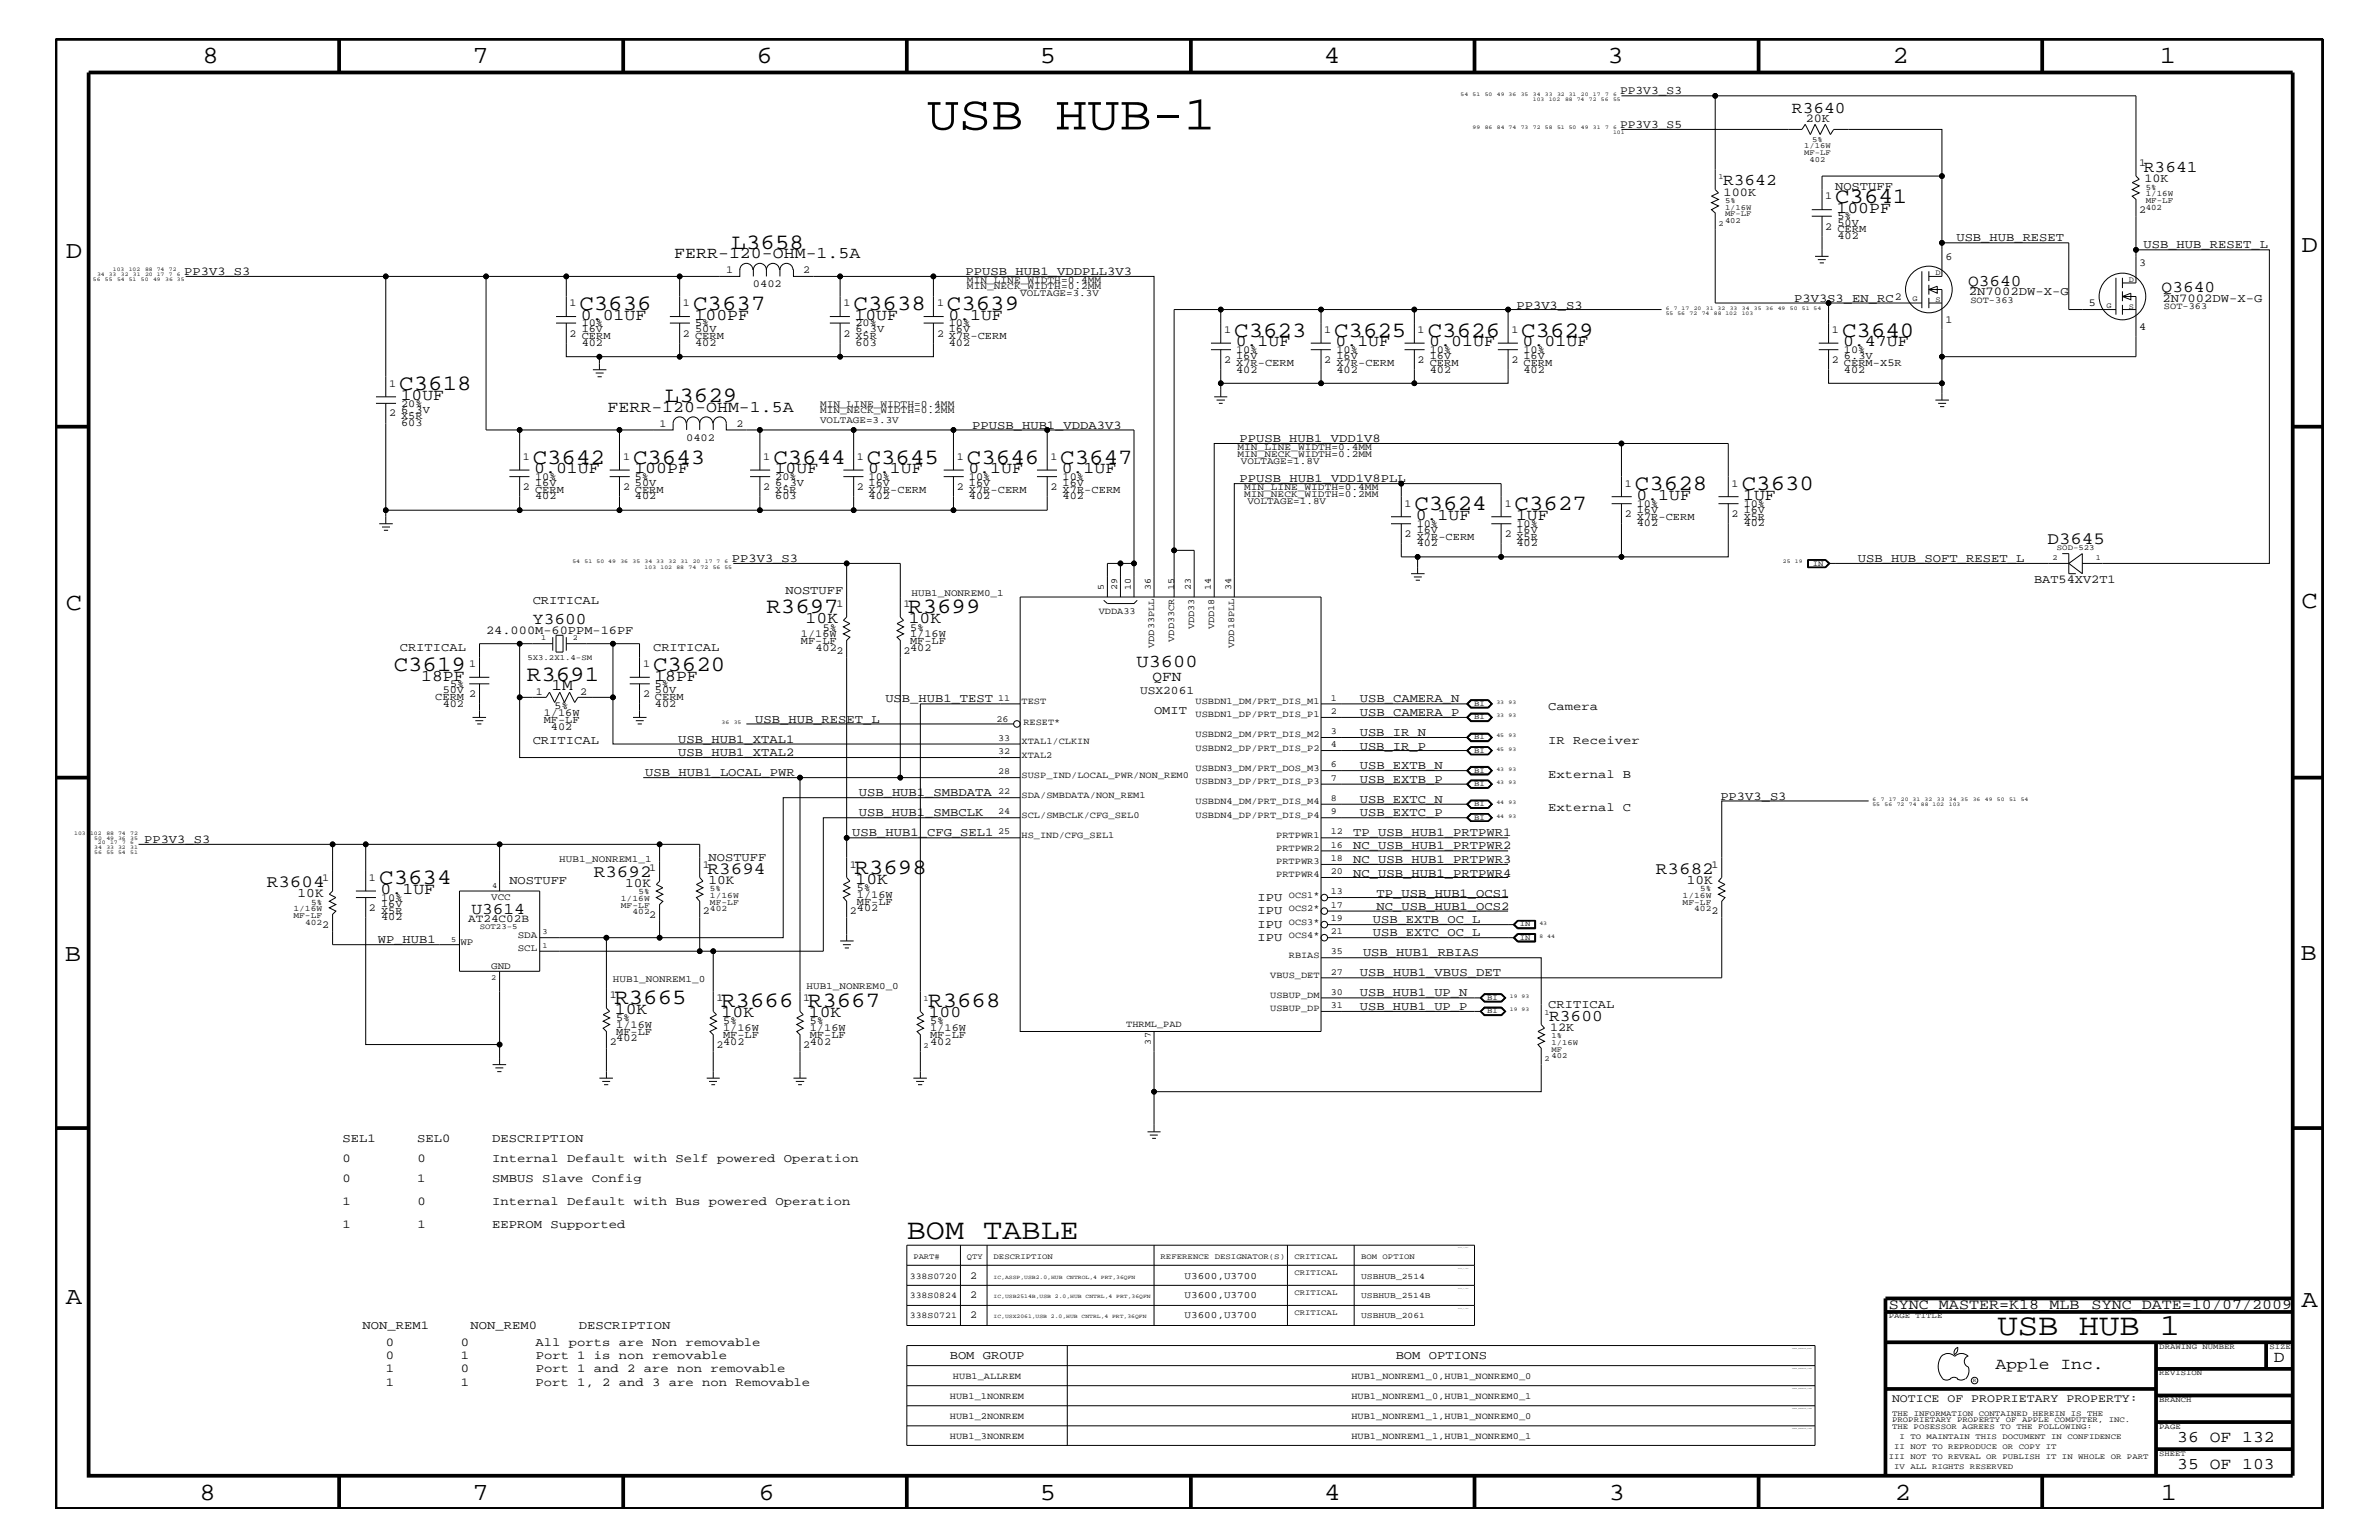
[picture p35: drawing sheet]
<svg xmlns="http://www.w3.org/2000/svg" width="432mm" height="279mm" viewBox="0 0 432 279" stroke-linecap="round" stroke-linejoin="round" font-family="sans-serif">
<defs><g id="words">
<text font-size="8.8" x="168.2" y="23.5">USB HUB-1</text>
<text font-size="5.6" x="362.5" y="242.3">USB HUB 1</text>
<text font-size="5.2" x="164.6" y="224.7">BOM TABLE</text>
<g font-size="4.5">
<text x="36.7" y="11.5">8</text>
<text x="85.8" y="11.5">7</text>
<text x="137.3" y="11.5">6</text>
<text x="188.7" y="11.5">5</text>
<text x="240.3" y="11.5">4</text>
<text x="291.8" y="11.5">3</text>
<text x="343.5" y="11.5">2</text>
<text x="392" y="11.5">1</text>
<text x="11.9" y="46.8">D</text>
<text x="417.7" y="45.7">D</text>
<text x="11.9" y="110.6">C</text>
<text x="417.7" y="110.3">C</text>
<text x="11.8" y="174.3">B</text>
<text x="417.6" y="174.2">B</text>
<text x="11.9" y="236.7">A</text>
<text x="417.7" y="237.1">A</text>
<text x="36.2" y="272.1">8</text>
<text x="85.8" y="272.1">7</text>
<text x="137.7" y="272.1">6</text>
<text x="188.7" y="272.1">5</text>
<text x="240.4" y="272.1">4</text>
<text x="292" y="272.1">3</text>
<text x="343.9" y="272.1">2</text>
<text x="392.2" y="272.1">1</text>
</g>
<g font-size="4">
<text x="333.1" y="36.8">C3641</text>
<text x="132.8" y="45.2">L3658</text>
<text x="105.2" y="56.2">C3636</text>
<text x="125.8" y="56.2">C3637</text>
<text x="154.9" y="56.2">C3638</text>
<text x="171.9" y="56.2">C3639</text>
<text x="224" y="61.1">C3623</text>
<text x="242.1" y="61.1">C3625</text>
<text x="259.2" y="61.1">C3626</text>
<text x="276.1" y="61.1">C3629</text>
<text x="334.3" y="61.1">C3640</text>
<text x="72.5" y="70.7">C3618</text>
<text x="120.7" y="73">L3629</text>
<text x="96.7" y="84.1">C3642</text>
<text x="114.9" y="84.1">C3643</text>
<text x="140.4" y="84.1">C3644</text>
<text x="157.3" y="84.1">C3645</text>
<text x="175.5" y="84.1">C3646</text>
<text x="192.4" y="84.1">C3647</text>
<text x="296.8" y="88.9">C3628</text>
<text x="316.1" y="88.9">C3630</text>
<text x="256.7" y="92.6">C3624</text>
<text x="274.9" y="92.6">C3627</text>
<text x="139.1" y="111.2">R3697</text>
<text x="164.8" y="111.2">R3699</text>
<text x="71.5" y="121.7">C3619</text>
<text x="95.6" y="123.5">R3691</text>
<text x="118.5" y="121.7">C3620</text>
<text x="68.8" y="160.5">C3634</text>
<text x="155.1" y="158.5">R3698</text>
<text x="111.5" y="182.1">R3665</text>
<text x="130.9" y="182.7">R3666</text>
<text x="146.6" y="182.7">R3667</text>
<text x="168.5" y="182.7">R3668</text>
</g>
<text font-size="3.3" x="206.3" y="121">U3600</text>
<g font-size="3.1">
<text x="371.6" y="98.7">D3645</text>
<text x="48.4" y="160.9">R3604</text>
<text x="107.8" y="159.1">R3692</text>
<text x="128.4" y="158.5">R3694</text>
<text x="300.6" y="158.5">R3682</text>
</g>
<g font-size="3">
<text x="325.2" y="20.4">R3640</text>
<text x="312.8" y="33.6">R3642</text>
<text x="389.1" y="31.2">R3641</text>
<text x="333.3" y="38.6">100PF</text>
<text x="122.4" y="46.8">FERR-120-OHM-1.5A</text>
<text x="357.2" y="51.8">Q3640</text>
<text x="392.3" y="53">Q3640</text>
<text x="105.4" y="58">0.01UF</text>
<text x="126.1" y="58">100PF</text>
<text x="155.1" y="58">10UF</text>
<text x="172.1" y="58">0.1UF</text>
<text x="224.3" y="62.9">0.1UF</text>
<text x="242.4" y="62.9">0.1UF</text>
<text x="259.4" y="62.9">0.01UF</text>
<text x="276.4" y="62.9">0.01UF</text>
<text x="334.5" y="62.9">0.47UF</text>
<text x="72.7" y="72.6">10UF</text>
<text x="110.3" y="74.7">FERR-120-OHM-1.5A</text>
<text x="96.9" y="85.9">0.01UF</text>
<text x="115.1" y="85.9">100PF</text>
<text x="140.6" y="85.9">10UF</text>
<text x="157.6" y="85.9">0.1UF</text>
<text x="175.8" y="85.9">0.1UF</text>
<text x="192.7" y="85.9">0.1UF</text>
<text x="257" y="94.3">0.1UF</text>
<text x="275.2" y="94.3">1UF</text>
<text x="297" y="90.7">0.1UF</text>
<text x="316.4" y="90.7">1UF</text>
<text x="96.7" y="113.1">Y3600</text>
<text x="146.2" y="113.1">10K</text>
<text x="164.9" y="113.1">10K</text>
<text x="76.5" y="123.5">18PF</text>
<text x="100.1" y="125.2">1M</text>
<text x="118.8" y="123.5">18PF</text>
<text x="155.3" y="160.3">10K</text>
<text x="69.1" y="162.2">0.1UF</text>
<text x="85.6" y="165.8">U3614</text>
<text x="111.6" y="184">10K</text>
<text x="131" y="184.6">10K</text>
<text x="146.8" y="184.6">10K</text>
<text x="168.6" y="184.6">100</text>
<text x="281.2" y="185.2">R3600</text>
<text x="362.2" y="248.4">Apple Inc.</text>
<text x="412.7" y="247.1">D</text>
<text x="395.2" y="261.6">36 OF 132</text>
<text x="395.2" y="266.6">35 OF 103</text>
</g>
<g font-size="2.7">
<text x="342.8" y="237.4">SYNC_MASTER=K18_MLB</text>
<text x="379.6" y="237.4">SYNC_DATE=10/07/2009</text>
</g>
<text font-size="2.6" x="209.2" y="123.5">QFN</text>
<g font-size="2.4">
<text x="113.5" y="160.9">10K</text>
<text x="128.6" y="160.3">10K</text>
<text x="306.2" y="160.3">10K</text>
<text x="54" y="162.8">10K</text>
</g>
<g font-size="2.2">
<text x="327.7" y="22.1">20K</text>
<text x="312.8" y="35.5">100K</text>
<text x="333.1" y="34.4">NOSTUFF</text>
<text x="389.2" y="33">10K</text>
<text x="355.1" y="43.8">USB_HUB_RESET</text>
<text x="389" y="45.1">USB_HUB_RESET_L</text>
<text x="33.4" y="49.9">PP3V3_S3</text>
<text x="175.3" y="49.9">PPUSB_HUB1_VDDPLL3V3</text>
<text x="357.4" y="53.5">2N7002DW-X-G</text>
<text x="275.3" y="56">PP3V3_S3</text>
<text x="325.6" y="54.7">P3V3S3_EN_RC</text>
<text x="392.5" y="54.7">2N7002DW-X-G</text>
<text x="176.4" y="77.8">PPUSB_HUB1_VDDA3V3</text>
<text x="225" y="80.2">PPUSB_HUB1_VDD1V8</text>
<text x="225" y="87.5">PPUSB_HUB1_VDD1V8PLL</text>
<text x="132.8" y="102.1">PP3V3_S3</text>
<text x="142.6" y="107.7">NOSTUFF</text>
<text x="337.2" y="102.1">USB_HUB_SOFT_RESET_L</text>
<text x="369.2" y="105.9">BAT54XV2T1</text>
<text x="96.7" y="109.5">CRITICAL</text>
<text x="72.6" y="118.1">CRITICAL</text>
<text x="88.2" y="115">24.000M-60PPM-16PF</text>
<text x="118.5" y="118.1">CRITICAL</text>
<text x="137.1" y="131.1">USB_HUB_RESET_L</text>
<text x="160.7" y="127.5">USB_HUB1_TEST</text>
<text x="209.5" y="129.6">OMIT</text>
<text x="246.8" y="127.5">USB_CAMERA_N</text>
<text x="246.8" y="129.9">USB_CAMERA_P</text>
<text x="281" y="128.9">Camera</text>
<text x="96.7" y="135">CRITICAL</text>
<text x="123.1" y="134.7">USB_HUB1_XTAL1</text>
<text x="123.1" y="137.2">USB_HUB1_XTAL2</text>
<text x="246.8" y="133.5">USB_IR_N</text>
<text x="246.8" y="136">USB_IR_P</text>
<text x="281" y="135">IR Receiver</text>
<text x="117.1" y="140.8">USB_HUB1_LOCAL_PWR</text>
<text x="246.8" y="139.6">USB_EXTB_N</text>
<text x="246.8" y="142">USB_EXTB_P</text>
<text x="281" y="141.1">External B</text>
<text x="155.9" y="148.1">USB_HUB1_SMBCLK</text>
<text x="155.9" y="144.5">USB_HUB1_SMBDATA</text>
<text x="246.8" y="145.7">USB_EXTC_N</text>
<text x="246.8" y="148.1">USB_EXTC_P</text>
<text x="281" y="147.1">External C</text>
<text x="312.3" y="145.1">PP3V3_S3</text>
<text x="26.2" y="152.9">PP3V3_S3</text>
<text x="154.7" y="151.8">USB_HUB1_CFG_SEL1</text>
<text x="245.6" y="154.1">NC_USB_HUB1_PRTPWR2</text>
<text x="245.6" y="151.8">TP_USB_HUB1_PRTPWR1</text>
<text x="92.5" y="160.5">NOSTUFF</text>
<text x="128.6" y="156.2">NOSTUFF</text>
<text x="245.6" y="159">NC_USB_HUB1_PRTPWR4</text>
<text x="245.6" y="156.6">NC_USB_HUB1_PRTPWR3</text>
<text x="228.3" y="163.5">IPU</text>
<text x="228.3" y="165.9">IPU</text>
<text x="249.2" y="167.5">USB_EXTB_OC_L</text>
<text x="249.9" y="165">NC_USB_HUB1_OCS2</text>
<text x="249.9" y="162.7">TP_USB_HUB1_OCS1</text>
<text x="68.6" y="171.1">WP_HUB1</text>
<text x="228.3" y="168.3">IPU</text>
<text x="228.3" y="170.7">IPU</text>
<text x="247.4" y="173.5">USB_HUB1_RBIAS</text>
<text x="249.2" y="169.9">USB_EXTC_OC_L</text>
<text x="246.8" y="177.2">USB_HUB1_VBUS_DET</text>
<text x="246.8" y="180.8">USB_HUB1_UP_N</text>
<text x="246.8" y="183.2">USB_HUB1_UP_P</text>
<text x="281" y="182.9">CRITICAL</text>
<text x="281.3" y="187">12K</text>
<text x="62.1" y="207.1">SEL1</text>
<text x="75.7" y="207.1">SEL0</text>
<text x="89.3" y="207.1">DESCRIPTION</text>
<text x="62.1" y="214.4">0</text>
<text x="62.1" y="210.8">0</text>
<text x="75.7" y="214.4">1</text>
<text x="75.8" y="210.8">0</text>
<text x="89.3" y="214.4">SMBUS Slave Config</text>
<text x="89.4" y="210.8">Internal Default with Self powered Operation</text>
<text x="62.1" y="218.6">1</text>
<text x="75.7" y="218.6">0</text>
<text x="89.4" y="218.6">Internal Default with Bus powered Operation</text>
<text x="62.1" y="222.9">1</text>
<text x="75.7" y="222.9">1</text>
<text x="89.4" y="222.9">EEPROM Supported</text>
<text x="65.8" y="241.1">NON_REM1</text>
<text x="70" y="244.1">0</text>
<text x="83.6" y="244.1">0</text>
<text x="85.4" y="241.1">NON_REM0</text>
<text x="97.2" y="244.1">All ports are Non removable</text>
<text x="105.1" y="241.1">DESCRIPTION</text>
<text x="70" y="248.9">1</text>
<text x="70" y="251.4">1</text>
<text x="70" y="246.5">0</text>
<text x="83.6" y="251.4">1</text>
<text x="83.6" y="246.5">1</text>
<text x="83.6" y="248.9">0</text>
<text x="97.2" y="251.4">Port 1, 2 and 3 are non Removable</text>
<text x="97.2" y="246.5">Port 1 is non removable</text>
<text x="97.2" y="248.9">Port 1 and 2 are non removable</text>
<text x="172.4" y="246.5">BOM GROUP</text>
<text x="253.3" y="246.5">BOM OPTIONS</text>
</g>
<g font-size="2.1">
<text x="294" y="17.1">PP3V3_S3</text>
<text x="294" y="23.2">PP3V3_S5</text>
<text x="206.9" y="125.9">USX2061</text>
<text x="343.4" y="254.4">NOTICE OF PROPRIETARY PROPERTY:</text>
</g>
<text font-size="2" x="85" y="167.2">AT24C02B</text>
<g font-size="1.9">
<text x="388.3" y="30.2">1</text>
<text x="331.3" y="41.7">2 CERM</text>
<text x="331.3" y="36.2">1</text>
<text x="333.5" y="40.9">50V</text>
<text x="333.5" y="39.8">5%</text>
<text x="388.3" y="38.6">2</text>
<text x="333.5" y="43.4">402</text>
<text x="353.1" y="47.1">6</text>
<text x="131.8" y="49.6">1</text>
<text x="136.7" y="52.1">0402</text>
<text x="145.8" y="49.6">2</text>
<text x="388.3" y="48.3">3</text>
<text x="103.4" y="55.6">1</text>
<text x="105.6" y="59.2">10%</text>
<text x="124" y="55.6">1</text>
<text x="126.2" y="59.2">5%</text>
<text x="153.1" y="55.6">1</text>
<text x="155.3" y="59.2">20%</text>
<text x="170.1" y="55.6">1</text>
<text x="172.2" y="59.2">10%</text>
<text x="343.9" y="54.4">2</text>
<text x="353.1" y="58.6">1</text>
<text x="379.1" y="55.6">5</text>
<text x="388.3" y="59.8">4</text>
<text x="103.4" y="61.1">2 CERM</text>
<text x="105.6" y="60.3">16V</text>
<text x="105.6" y="62.8">402</text>
<text x="124" y="61.1">2 CERM</text>
<text x="126.2" y="60.3">50V</text>
<text x="126.2" y="62.8">402</text>
<text x="153.1" y="61.1">2 X5R</text>
<text x="155.3" y="60.3">6.3V</text>
<text x="155.3" y="62.8">603</text>
<text x="170.1" y="61.1">2 X7R-CERM</text>
<text x="172.2" y="62.8">402</text>
<text x="172.2" y="60.3">16V</text>
<text x="222.2" y="60.4">1</text>
<text x="222.2" y="65.9">2</text>
<text x="224.4" y="64">10%</text>
<text x="224.4" y="65.1">16V</text>
<text x="240.4" y="60.4">1</text>
<text x="240.4" y="65.9">2</text>
<text x="242.6" y="64">10%</text>
<text x="242.6" y="65.1">16V</text>
<text x="257.3" y="60.4">1</text>
<text x="257.3" y="65.9">2</text>
<text x="259.5" y="64">10%</text>
<text x="259.5" y="65.1">16V</text>
<text x="274.3" y="60.4">1</text>
<text x="274.3" y="65.9">2</text>
<text x="276.5" y="64">10%</text>
<text x="276.5" y="65.1">16V</text>
<text x="332.5" y="65.9">2</text>
<text x="332.5" y="60.4">1</text>
<text x="334.7" y="64">10%</text>
<text x="334.7" y="65.1">6.3V</text>
<text x="70.6" y="70.1">1</text>
<text x="224.4" y="67.6">402</text>
<text x="224.4" y="66.4">X7R-CERM</text>
<text x="242.6" y="67.6">402</text>
<text x="242.6" y="66.4">X7R-CERM</text>
<text x="259.5" y="66.4">CERM</text>
<text x="259.5" y="67.6">402</text>
<text x="276.5" y="67.6">402</text>
<text x="276.5" y="66.4">CERM</text>
<text x="334.7" y="67.6">402</text>
<text x="334.7" y="66.4">CERM-X5R</text>
<text x="70.6" y="75.6">2</text>
<text x="72.8" y="74.9">6.3V</text>
<text x="72.8" y="73.8">20%</text>
<text x="72.8" y="76.1">X5R</text>
<text x="72.8" y="77.3">603</text>
<text x="119.7" y="77.4">1</text>
<text x="133.7" y="77.4">2</text>
<text x="94.9" y="83.5">1</text>
<text x="113.1" y="83.5">1</text>
<text x="124.5" y="80">0402</text>
<text x="138.5" y="83.5">1</text>
<text x="155.5" y="83.5">1</text>
<text x="173.7" y="83.5">1</text>
<text x="190.7" y="83.5">1</text>
<text x="94.9" y="88.9">2</text>
<text x="97.1" y="87.1">10%</text>
<text x="97.1" y="88.2">16V</text>
<text x="97.1" y="89.4">CERM</text>
<text x="113.1" y="88.9">2</text>
<text x="115.2" y="87.1">5%</text>
<text x="115.2" y="88.2">50V</text>
<text x="115.2" y="89.4">CERM</text>
<text x="138.5" y="88.9">2</text>
<text x="140.7" y="88.2">6.3V</text>
<text x="140.7" y="87.1">20%</text>
<text x="140.7" y="89.4">X5R</text>
<text x="155.5" y="88.9">2</text>
<text x="157.6" y="89.4">X7R-CERM</text>
<text x="157.6" y="87.1">10%</text>
<text x="157.6" y="88.2">16V</text>
<text x="173.7" y="88.9">2</text>
<text x="175.9" y="87.1">10%</text>
<text x="175.9" y="89.4">X7R-CERM</text>
<text x="175.9" y="88.2">16V</text>
<text x="190.7" y="88.9">2</text>
<text x="192.9" y="89.4">X7R-CERM</text>
<text x="192.9" y="87.1">10%</text>
<text x="192.9" y="88.2">16V</text>
<text x="294.9" y="88.3">1</text>
<text x="314.3" y="88.3">1</text>
<text x="97.1" y="90.6">402</text>
<text x="115.2" y="90.6">402</text>
<text x="140.7" y="90.6">603</text>
<text x="157.6" y="90.6">402</text>
<text x="175.9" y="90.6">402</text>
<text x="192.9" y="90.6">402</text>
<text x="254.9" y="92">1</text>
<text x="257.1" y="95.6">10%</text>
<text x="273.1" y="92">1</text>
<text x="275.3" y="95.6">10%</text>
<text x="294.9" y="93.8">2</text>
<text x="297.1" y="94.3">X7R-CERM</text>
<text x="297.1" y="92">10%</text>
<text x="297.1" y="95.4">402</text>
<text x="297.1" y="93.1">16V</text>
<text x="314.3" y="93.8">2</text>
<text x="316.5" y="95.4">402</text>
<text x="316.5" y="92">10%</text>
<text x="316.5" y="93.1">16V</text>
<text x="316.5" y="94.3">X5R</text>
<text x="254.9" y="97.4">2</text>
<text x="257.1" y="97.9">X7R-CERM</text>
<text x="257.1" y="96.7">16V</text>
<text x="257.1" y="99.1">402</text>
<text x="273.1" y="97.4">2</text>
<text x="275.3" y="99.1">402</text>
<text x="275.3" y="96.7">16V</text>
<text x="275.3" y="97.9">X5R</text>
<text x="151.8" y="110.2">1</text>
<text x="164" y="110.2">1</text>
<text x="145.4" y="116.8">MF-LF</text>
<text x="145.4" y="115.6">1/16W</text>
<text x="148" y="118.1">402</text>
<text x="149.4" y="114.4">5%</text>
<text x="151.8" y="118.6">2</text>
<text x="164" y="118.6">2</text>
<text x="165.2" y="114.4">5%</text>
<text x="165.2" y="115.6">1/16W</text>
<text x="165.2" y="116.8">MF-LF</text>
<text x="165.2" y="118.1">402</text>
<text x="80.3" y="125.8">50V</text>
<text x="81.7" y="124.7">5%</text>
<text x="85.2" y="121">1</text>
<text x="116.8" y="121">1</text>
<text x="118.9" y="125.8">50V</text>
<text x="118.9" y="124.7">5%</text>
<text x="79" y="127">CERM</text>
<text x="80.3" y="128.2">402</text>
<text x="85.2" y="126.5">2</text>
<text x="97.3" y="126.2">1</text>
<text x="98.7" y="131.1">MF-LF</text>
<text x="98.7" y="129.9">1/16W</text>
<text x="100.7" y="128.7">5%</text>
<text x="105.3" y="126.2">2</text>
<text x="116.8" y="126.5">2</text>
<text x="118.9" y="127">CERM</text>
<text x="118.9" y="128.2">402</text>
<text x="100" y="132.4">402</text>
<text x="58.5" y="159.9">1</text>
<text x="67" y="159.9">1</text>
<text x="117.9" y="158">1</text>
<text x="127.6" y="157.4">1</text>
<text x="154.3" y="157.4">1</text>
<text x="155.5" y="161.7">5%</text>
<text x="310.6" y="157.4">1</text>
<text x="67" y="165.3">2</text>
<text x="69.2" y="167">402</text>
<text x="69.2" y="165.8">X5R</text>
<text x="69.2" y="163.5">10%</text>
<text x="69.2" y="164.5">16V</text>
<text x="117.9" y="166.5">2</text>
<text x="127.6" y="165.9">2</text>
<text x="154.3" y="165.9">2</text>
<text x="155.5" y="162.8">1/16W</text>
<text x="155.5" y="164.1">MF-LF</text>
<text x="155.5" y="165.3">402</text>
<text x="310.6" y="165.9">2</text>
<text x="58.5" y="168.3">2</text>
<text x="110.7" y="181">1</text>
<text x="111.8" y="185.3">5%</text>
<text x="130" y="181.6">1</text>
<text x="131.2" y="185.9">5%</text>
<text x="145.8" y="181.6">1</text>
<text x="147" y="185.9">5%</text>
<text x="168.8" y="185.9">5%</text>
<text x="110.7" y="189.5">2</text>
<text x="111.8" y="187.7">MF-LF</text>
<text x="111.8" y="188.9">402</text>
<text x="111.8" y="186.5">1/16W</text>
<text x="130" y="190.2">2</text>
<text x="131.2" y="188.3">MF-LF</text>
<text x="131.2" y="189.5">402</text>
<text x="131.2" y="187.1">1/16W</text>
<text x="145.8" y="190.2">2</text>
<text x="147" y="187.1">1/16W</text>
<text x="147" y="189.5">402</text>
<text x="147" y="188.3">MF-LF</text>
<text x="168.8" y="189.5">402</text>
<text x="168.8" y="187.1">1/16W</text>
<text x="168.8" y="188.3">MF-LF</text>
<text x="176.1" y="232">2</text>
<text x="176.1" y="235.6">2</text>
<text x="176.1" y="239.2">2</text>
</g>
<g font-size="1.8">
<text x="175.5" y="51.3">MIN_LINE_WIDTH=0.4MM</text>
<text x="175.5" y="52.5">MIN_NECK_WIDTH=0.2MM</text>
<text x="185.2" y="53.8">VOLTAGE=3.3V</text>
<text x="148.8" y="76.8">VOLTAGE=3.3V</text>
<text x="148.8" y="73.8">MIN_LINE_WIDTH=0.4MM</text>
<text x="148.8" y="75">MIN_NECK_WIDTH=0.2MM</text>
<text x="224.6" y="82.8">MIN_NECK_WIDTH=0.2MM</text>
<text x="224.6" y="81.6">MIN_LINE_WIDTH=0.4MM</text>
<text x="225.2" y="84.1">VOLTAGE=1.8V</text>
<text x="225.8" y="88.9">MIN_LINE_WIDTH=0.4MM</text>
<text x="225.8" y="90.1">MIN_NECK_WIDTH=0.2MM</text>
<text x="226.4" y="91.4">VOLTAGE=1.8V</text>
<text x="165.4" y="108.1">HUB1_NONREM0_1</text>
<text x="101.5" y="156.4">HUB1_NONREM1_1</text>
<text x="89.2" y="163.4">VCC</text>
<text x="83.6" y="171.5">WP</text>
<text x="94" y="170.2">SDA</text>
<text x="94" y="172.5">SCL</text>
<text x="89.2" y="175.9">GND</text>
<text x="111.3" y="178.3">HUB1_NONREM1_0</text>
<text x="146.4" y="179.5">HUB1_NONREM0_0</text>
<text x="215" y="232">U3600,U3700</text>
<text x="215" y="235.6">U3600,U3700</text>
<text x="215" y="239.2">U3600,U3700</text>
</g>
<g font-size="1.7">
<text x="357.6" y="54.9">SOT-363</text>
<text x="392.8" y="56.1">SOT-363</text>
<text x="200.3" y="107.1" transform="rotate(-90 200.3 107.1)">5</text>
<text x="202.8" y="107.1" transform="rotate(-90 202.8 107.1)">29</text>
<text x="205.2" y="107.1" transform="rotate(-90 205.2 107.1)">10</text>
<text x="208.9" y="107.1" transform="rotate(-90 208.9 107.1)">36</text>
<text x="213.1" y="107.1" transform="rotate(-90 213.1 107.1)">15</text>
<text x="216.2" y="107.1" transform="rotate(-90 216.2 107.1)">23</text>
<text x="219.8" y="107.1" transform="rotate(-90 219.8 107.1)">14</text>
<text x="223.4" y="107.1" transform="rotate(-90 223.4 107.1)">34</text>
<text x="199.4" y="111.4">VDDA33</text>
<text x="209.5" y="117.5" transform="rotate(-90 209.5 117.5)">VDD33PLL</text>
<text x="213.1" y="116.4" transform="rotate(-90 213.1 116.4)">VDD33CR</text>
<text x="216.7" y="114.2" transform="rotate(-90 216.7 114.2)">VDD33</text>
<text x="220.4" y="114.2" transform="rotate(-90 220.4 114.2)">VDD18</text>
<text x="224" y="117.5" transform="rotate(-90 224 117.5)">VDD18PLL</text>
<text x="180.8" y="130.9">26</text>
<text x="181.2" y="127.1">11</text>
<text x="185.4" y="127.7">TEST</text>
<text x="185.8" y="131.5">RESET*</text>
<text x="217" y="127.7">USBDN1_DM/PRT_DIS_M1</text>
<text x="217" y="130.2">USBDN1_DP/PRT_DIS_P1</text>
<text x="241.6" y="127.1">1</text>
<text x="241.6" y="129.6">2</text>
<text x="181.2" y="134.4">33</text>
<text x="181.2" y="136.8">32</text>
<text x="185.4" y="135">XTAL1/CLKIN</text>
<text x="185.4" y="137.4">XTAL2</text>
<text x="217" y="133.8">USBDN2_DM/PRT_DIS_M2</text>
<text x="217" y="136.2">USBDN2_DP/PRT_DIS_P2</text>
<text x="241.6" y="133.2">3</text>
<text x="241.6" y="135.6">4</text>
<text x="181.2" y="140.4">28</text>
<text x="185.4" y="141.1">SUSP_IND/LOCAL_PWR/NON_REM0</text>
<text x="217" y="142.3">USBDN3_DP/PRT_DIS_P3</text>
<text x="217" y="139.8">USBDN3_DM/PRT_DOS_M3</text>
<text x="241.6" y="139.2">6</text>
<text x="241.6" y="141.7">7</text>
<text x="181.2" y="147.7">24</text>
<text x="181.2" y="144">22</text>
<text x="185.4" y="144.7">SDA/SMBDATA/NON_REM1</text>
<text x="185.4" y="148.4">SCL/SMBCLK/CFG_SEL0</text>
<text x="217" y="145.9">USBDN4_DM/PRT_DIS_M4</text>
<text x="217" y="148.4">USBDN4_DP/PRT_DIS_P4</text>
<text x="241.6" y="145.3">8</text>
<text x="241.6" y="147.7">9</text>
<text x="181.2" y="151.3">25</text>
<text x="185.4" y="152">HS_IND/CFG_SEL1</text>
<text x="231.6" y="154.4">PRTPWR2</text>
<text x="231.6" y="152">PRTPWR1</text>
<text x="241.6" y="151.3">12</text>
<text x="241.6" y="153.8">16</text>
<text x="231.6" y="159.2">PRTPWR4</text>
<text x="231.6" y="156.8">PRTPWR3</text>
<text x="241.6" y="156.2">18</text>
<text x="241.6" y="158.6">20</text>
<text x="233.9" y="162.8">OCS1*</text>
<text x="233.9" y="165.3">OCS2*</text>
<text x="233.9" y="167.8">OCS3*</text>
<text x="241.6" y="162.2">13</text>
<text x="241.6" y="164.7">17</text>
<text x="241.6" y="167.1">19</text>
<text x="233.9" y="173.8">RBIAS</text>
<text x="233.9" y="170.1">OCS4*</text>
<text x="241.6" y="169.5">21</text>
<text x="241.6" y="173.2">35</text>
<text x="230.5" y="177.4">VBUS_DET</text>
<text x="241.6" y="176.8">27</text>
<text x="230.5" y="181">USBUP_DM</text>
<text x="230.5" y="183.5">USBUP_DP</text>
<text x="241.6" y="180.5">30</text>
<text x="241.6" y="182.9">31</text>
<text x="204.4" y="186.3">THRML_PAD</text>
<text x="208.9" y="189.5" transform="rotate(-90 208.9 189.5)">37</text>
<text x="173" y="250.1">HUB1_ALLREM</text>
<text x="245.3" y="250.1">HUB1_NONREM1_0,HUB1_NONREM0_0</text>
<text x="172.4" y="257.4">HUB1_2NONREM</text>
<text x="172.4" y="253.8">HUB1_1NONREM</text>
<text x="245.3" y="257.4">HUB1_NONREM1_1,HUB1_NONREM0_0</text>
<text x="245.3" y="253.8">HUB1_NONREM1_0,HUB1_NONREM0_1</text>
<text x="172.4" y="261.1">HUB1_3NONREM</text>
<text x="245.3" y="261.1">HUB1_NONREM1_1,HUB1_NONREM0_1</text>
</g>
<g font-size="1.6">
<text x="165.1" y="232">338S0720</text>
<text x="165.1" y="235.6">338S0824</text>
<text x="165.1" y="239.2">338S0721</text>
</g>
<g font-size="1.5">
<text x="389.5" y="35.6">1/16W</text>
<text x="389.5" y="34.4">5%</text>
<text x="389.5" y="36.8">MF-LF</text>
<text x="389.5" y="38">402</text>
<text x="128.9" y="161.7">5%</text>
<text x="308.6" y="161.7">5%</text>
<text x="53.3" y="166.5">MF-LF</text>
<text x="53.3" y="165.3">1/16W</text>
<text x="55.4" y="167.8">402</text>
<text x="56.5" y="164.1">5%</text>
<text x="112.7" y="164.7">MF-LF</text>
<text x="112.7" y="163.5">1/16W</text>
<text x="114.8" y="165.9">402</text>
<text x="115.9" y="162.2">5%</text>
<text x="128.9" y="162.8">1/16W</text>
<text x="128.9" y="164.1">MF-LF</text>
<text x="128.9" y="165.3">402</text>
<text x="305.4" y="164.1">MF-LF</text>
<text x="305.4" y="162.8">1/16W</text>
<text x="307.5" y="165.3">402</text>
<text x="247.1" y="232">USBHUB_2514</text>
<text x="247.1" y="235.6">USBHUB_2514B</text>
<text x="247.1" y="239.2">USBHUB_2061</text>
</g>
<g font-size="1.4">
<text x="327.4" y="26.9">1/16W</text>
<text x="327.4" y="28.1">MF-LF</text>
<text x="328.4" y="29.3">402</text>
<text x="328.9" y="25.7">5%</text>
<text x="311.9" y="32.5">1</text>
<text x="311.9" y="41">2</text>
<text x="313.1" y="38">1/16W</text>
<text x="313.1" y="40.4">402</text>
<text x="313.1" y="39.2">MF-LF</text>
<text x="313.1" y="36.8">5%</text>
<text x="351.3" y="49.9">D</text>
<text x="386.4" y="51.1">D</text>
<text x="347.1" y="54.6">G</text>
<text x="351.3" y="54.7">S</text>
<text x="382.4" y="55.8">G</text>
<text x="386.4" y="56">S</text>
<text x="372.5" y="101.6">2</text>
<text x="373.3" y="99.9">SOD-523</text>
<text x="380.4" y="101.6">1</text>
<text x="329" y="102.6">IN</text>
<text x="95.7" y="119.8">5X3.2X1.4-SM</text>
<text x="98.2" y="116.2">1</text>
<text x="104" y="116.2">2</text>
<text x="267.5" y="130.5">BI</text>
<text x="267.5" y="128">BI</text>
<text x="267.5" y="136.6">BI</text>
<text x="267.5" y="134.1">BI</text>
<text x="267.5" y="142.6">BI</text>
<text x="267.5" y="140.2">BI</text>
<text x="267.5" y="148.7">BI</text>
<text x="267.5" y="146.2">BI</text>
<text x="89.3" y="161.1">4</text>
<text x="81.9" y="170.9">5</text>
<text x="87.1" y="168.6">SOT23-5</text>
<text x="98.5" y="172.1">1</text>
<text x="98.5" y="169.5">3</text>
<text x="275.8" y="168.1">IN</text>
<text x="275.8" y="170.5">IN</text>
<text x="89.2" y="177.8">2</text>
<text x="167.6" y="181.6">1</text>
<text x="269.9" y="183.8">BI</text>
<text x="269.9" y="181.4">BI</text>
<text x="280.3" y="184.1">1</text>
<text x="167.6" y="190.2">2</text>
<text x="281.6" y="192">402</text>
<text x="281.6" y="188.3">1%</text>
<text x="281.6" y="190.8">MF</text>
<text x="281.6" y="189.5">1/16W</text>
<text x="280.3" y="192.6">2</text>
<text x="165.8" y="228.4">PART#</text>
<text x="175.5" y="228.4">QTY</text>
<text x="180.3" y="228.4">DESCRIPTION</text>
<text x="210.7" y="228.4">REFERENCE DESIGNATOR(S)</text>
<text x="234.9" y="228.4">CRITICAL</text>
<text x="234.9" y="231.3">CRITICAL</text>
<text x="247.1" y="228.4">BOM OPTION</text>
<text x="234.9" y="235">CRITICAL</text>
<text x="234.9" y="238.6">CRITICAL</text>
<text x="342.8" y="239.2">PAGE TITLE</text>
<text x="391.9" y="244.7">DRAWING NUMBER</text>
<text x="411.9" y="244.7">SIZE</text>
<text x="391.9" y="249.5">REVISION</text>
<text x="343.4" y="256.8">THE INFORMATION CONTAINED HEREIN IS THE</text>
<text x="391.9" y="254.4">BRANCH</text>
<text x="343.4" y="259.3">THE POSESSOR AGREES TO THE FOLLOWING:</text>
<text x="343.4" y="258">PROPRIETARY PROPERTY OF APPLE COMPUTER, INC.</text>
<text x="343.8" y="262.9">II NOT TO REPRODUCE OR COPY IT</text>
<text x="344.8" y="261.1">I TO MAINTAIN THIS DOCUMENT IN CONFIDENCE</text>
<text x="391.9" y="259.3">PAGE</text>
<text x="342.8" y="264.7">III NOT TO REVEAL OR PUBLISH IT IN WHOLE OR PART</text>
<text x="343.8" y="266.6">IV ALL RIGHTS RESERVED</text>
<text x="391.9" y="264.1">SHEET</text>
</g>
<g font-size="1">
<text x="265.1" y="17.4">54</text>
<text x="267.3" y="17.4">51</text>
<text x="269.5" y="17.4">50</text>
<text x="271.7" y="17.4">49 36</text>
<text x="276" y="17.4">35</text>
<text x="278.2" y="17.4">34</text>
<text x="280.4" y="17.4">33</text>
<text x="282.6" y="17.4">32 31</text>
<text x="286.9" y="17.4">20</text>
<text x="289.1" y="17.4">17</text>
<text x="291.3" y="17.4">7</text>
<text x="292.8" y="17.4">6</text>
<text x="267.3" y="23.5">99</text>
<text x="269.5" y="23.5">86</text>
<text x="271.7" y="23.5">84 74</text>
<text x="276" y="23.5">73</text>
<text x="278.2" y="18.3">103</text>
<text x="278.2" y="23.5">72</text>
<text x="280.4" y="23.5">58</text>
<text x="281.1" y="18.3">102</text>
<text x="282.6" y="23.5">51 50</text>
<text x="284.1" y="18.3">88 74</text>
<text x="286.9" y="23.5">49</text>
<text x="288.4" y="18.3">72</text>
<text x="289.1" y="23.5">31</text>
<text x="290.6" y="18.3">56</text>
<text x="291.3" y="23.5">7</text>
<text x="292.8" y="18.3">55</text>
<text x="292.8" y="23.5">6</text>
<text x="292.8" y="24.3">101</text>
<text x="16.8" y="51">56</text>
<text x="17.6" y="50.2">34 33</text>
<text x="19" y="51">55</text>
<text x="20.5" y="49.2">103</text>
<text x="21.3" y="51">54 51</text>
<text x="21.9" y="50.2">32</text>
<text x="23.4" y="49.2">102</text>
<text x="24.1" y="50.2">31</text>
<text x="25.6" y="51">50</text>
<text x="26.3" y="49.2">88 74</text>
<text x="26.3" y="50.2">20 17</text>
<text x="27.8" y="51">49</text>
<text x="30" y="51">36 35</text>
<text x="30.6" y="49.2">72</text>
<text x="30.6" y="50.2">7</text>
<text x="32.1" y="50.2">6</text>
<text x="302.3" y="56.2">6</text>
<text x="302.3" y="57.1">55 56</text>
<text x="303.8" y="56.2">7</text>
<text x="305.2" y="56.2">17</text>
<text x="306.7" y="57.1">72</text>
<text x="307.4" y="56.2">20</text>
<text x="308.9" y="57.1">74</text>
<text x="309.6" y="56.2">31 32</text>
<text x="311.1" y="57.1">88 102</text>
<text x="313.9" y="56.2">33</text>
<text x="316.1" y="57.1">103</text>
<text x="316.1" y="56.2">34</text>
<text x="318.3" y="56.2">35 36</text>
<text x="322.7" y="56.2">49</text>
<text x="324.9" y="56.2">50</text>
<text x="327.1" y="56.2">51 54</text>
<text x="103.9" y="102.2">54</text>
<text x="106.1" y="102.2">51</text>
<text x="108.3" y="102.2">50 49</text>
<text x="112.6" y="102.2">36</text>
<text x="114.8" y="102.2">35</text>
<text x="117" y="103.2">103</text>
<text x="117" y="102.2">34 33</text>
<text x="119.9" y="103.2">102</text>
<text x="121.3" y="102.2">32</text>
<text x="122.8" y="103.2">88</text>
<text x="123.5" y="102.2">31</text>
<text x="125" y="103.2">74</text>
<text x="125.7" y="102.2">20</text>
<text x="127.2" y="103.2">72</text>
<text x="127.9" y="102.2">17 7</text>
<text x="129.4" y="103.2">56 55</text>
<text x="131.5" y="102.2">6</text>
<text x="323.6" y="102.2">25</text>
<text x="325.8" y="102.2">19</text>
<text x="131" y="131.3">36</text>
<text x="133.2" y="131.3">35</text>
<text x="271.6" y="130.2">33</text>
<text x="271.6" y="127.7">33</text>
<text x="273.8" y="130.2">93</text>
<text x="273.8" y="127.7">93</text>
<text x="271.6" y="136.2">45</text>
<text x="271.6" y="133.8">45</text>
<text x="273.8" y="136.2">93</text>
<text x="273.8" y="133.8">93</text>
<text x="271.6" y="142.3">43</text>
<text x="271.6" y="139.8">43</text>
<text x="273.8" y="142.3">93</text>
<text x="273.8" y="139.8">93</text>
<text x="271.6" y="148.4">44</text>
<text x="271.6" y="145.9">44</text>
<text x="273.8" y="148.4">93</text>
<text x="273.8" y="145.9">93</text>
<text x="339.9" y="145.3">6</text>
<text x="339.9" y="146.2">55</text>
<text x="341.4" y="145.3">7</text>
<text x="342.1" y="146.2">56</text>
<text x="342.8" y="145.3">17</text>
<text x="344.3" y="146.2">72</text>
<text x="345" y="145.3">20 31</text>
<text x="346.5" y="146.2">74</text>
<text x="348.7" y="146.2">88 102</text>
<text x="349.3" y="145.3">32</text>
<text x="351.5" y="145.3">33</text>
<text x="353.7" y="146.2">103</text>
<text x="353.7" y="145.3">34 35</text>
<text x="358.1" y="145.3">36</text>
<text x="360.3" y="145.3">49</text>
<text x="362.5" y="145.3">50</text>
<text x="364.7" y="145.3">51 54</text>
<text x="13.5" y="151.4">103</text>
<text x="16.3" y="151.4">102</text>
<text x="17.1" y="154">34</text>
<text x="17.1" y="152.3">50</text>
<text x="17.1" y="154.9">56</text>
<text x="17.8" y="153.2">20</text>
<text x="19.3" y="154">33 32</text>
<text x="19.3" y="152.3">49 36</text>
<text x="19.3" y="154.9">55 54</text>
<text x="19.3" y="151.4">88 74</text>
<text x="20" y="153.2">17</text>
<text x="22.2" y="153.2">7</text>
<text x="23.6" y="153.2">6</text>
<text x="23.6" y="154">31</text>
<text x="23.6" y="152.3">35</text>
<text x="23.6" y="154.9">51</text>
<text x="23.6" y="151.4">72</text>
<text x="279.4" y="167.8">43</text>
<text x="279.4" y="170.1">8</text>
<text x="280.8" y="170.1">44</text>
<text x="274.1" y="183.5">19 93</text>
<text x="274.1" y="181">19 93</text>
<text x="180.3" y="232">IC,ASSP,USB2.0,HUB CNTROL,4 PRT,36QFN</text>
<text x="180.3" y="235.6">IC,USB2514B,USB 2.0,HUB CNTRL,4 PRT,36QFN</text>
<text x="180.3" y="239.2">IC,USX2061,USB 2.0,HUB CNTRL,4 PRT,36QFN</text>
<text x="358.1" y="250.7">R</text>
</g>
<g font-size=".3">
<text x="325.3" y="244.7">TABLE_BOMGROUP_HEAD</text>
<text x="325.3" y="248.4">TABLE_BOMGROUP_ITEM</text>
<text x="325.3" y="252">TABLE_BOMGROUP_ITEM</text>
<text x="325.3" y="255.6">TABLE_BOMGROUP_ITEM</text>
<text x="325.3" y="259.3">TABLE_BOMGROUP_ITEM</text>
</g>
</g></defs>
<g fill="none" stroke="#000" stroke-width=".18">
<path d="M294.3 17.4h17M294.3 23.5h32.8l.6-1 .9 1.9 .8-1.9 1 1.9 .9-1.9 .9 1.9 .6-.9h19.7v8.4M328.8 39.2h3.7M328.8 38h3.7M330.7 38v-6.1h21.8v12.2M330.7 39.2v7.3M33.7 50.2h54.5M70 50.2v21.8M100.9 58.6h3.7M100.9 57.4h3.7M102.8 58.6v6.1h6v2.4M102.8 57.4v-7.2h-14.6v27.8h6.1"/>
<path d="M102.8 50.2h20.6M121.6 58.6h3.6M121.6 57.4h3.6M123.4 58.6v6.1h-14.6M134.3 48.9v1.3h-10.9v7.2M134.3 49a1.19 1.19 0 0 1 1.2-1.2 1.19 1.19 0 0 1 1.2 1.2M136.7 49a1.19 1.19 0 0 1 1.2-1.2 1.19 1.19 0 0 1 1.2 1.2 1.19 1.19 0 0 1 1.2-1.2 1.19 1.19 0 0 1 1.2 1.2M136.7 48.9v1.3M139.1 48.9v1.3M141.6 49a1.19 1.19 0 0 1 1.1-1.2 1.19 1.19 0 0 1 1.2 1.2M141.6 48.9v1.3M144 48.9v1.3h8.5v7.2"/>
<path d="M150.6 58.6h3.7M150.6 57.4h3.7M152.5 58.6v6.1h-29.1M152.5 50.2h16.9v7.2M167.6 58.6h3.7M167.6 57.4h3.7M169.4 58.6v6.1h-16.9M169.4 50.2h40.1v58.1M221.6 56.2v6.1M239.8 56.2v6.1M256.7 56.2v6.1M273.7 56.2v6.1"/>
<path d="M301.6 56.2h-88.5v43.7h3.6v8.4M329.4 46.5h2.5M329.9 47.1h1.5M330.3 47.7h.7M331.9 55h-20.6v-16.4l-.7-.6 1.3-.6-1.3-.6 1.3-.6-1.3-.6 1.3-.6-.6-.6v-17h76.4v14.5l.6 .6-1.3 .6 1.3 .6-1.3 .7 1.3 .6-1.3 .6 .7 .6v9.1h24.2v56.9h-33.9M348.8 55h-16.9v7.3M348.8 49.2v6.7M350.1 52.5l1.5-.6v1.3zM350.1 50.2h2.4v-6.1h23v12.1h8.5M350.1 52.5h2.4v17M350.1 49.2v1.8M350.1 51.7v1.8"/>
<path d="M350.1 54v1.9M350.1 55h2.4M384 50.4v6.7M385.2 53.8l1.6-.6v1.2zM385.2 53.8h2.5v10.9h-35.2M385.2 50.4v1.9M385.2 52.9v1.7M385.2 55.3v1.8M385.2 56.2h2.5M387.7 45.3v6h-2.5M68.2 73.2h3.7M68.2 72h3.7"/>
<path d="M70 73.2v19.4h24.3v-6.1M107.6 67.1h2.5M108.1 67.7h1.5M108.5 68.4h.7M112.4 78h-18.1v7.3M124.5 76.8a1.19 1.19 0 0 0-1.1-1.2 1.19 1.19 0 0 0-1.2 1.2v1.2h-9.8v7.3M127 76.8a1.19 1.19 0 0 1 1.2-1.2 1.19 1.19 0 0 1 1.2 1.2M127 76.8a1.19 1.19 0 0 0-1.2-1.2 1.19 1.19 0 0 0-1.2 1.2v1.2M127 76.8v1.2M129.5 78v-1.2a1.19 1.19 0 0 1 1.1-1.2 1.19 1.19 0 0 1 1.2 1.2v1.2h6.1v7.3M137.9 78h35.2M154.9 78v7.3"/>
<path d="M190.1 78h-17v7.3M219.8 63.4h3.6M219.8 62.3h3.6M220.4 72h2.4M220.8 72.6h1.5M221.2 73.2h.7M221.6 63.4v8.6M237.9 63.4h3.7M237.9 62.3h3.7M239.8 63.4v6.1h-18.2M254.9 63.4h3.7M254.9 62.3h3.7"/>
<path d="M256.7 63.4v6.1h-16.9M271.9 63.4h3.6M271.9 62.3h3.6M273.7 63.4v6.1h-17M330.1 63.4h3.6M330.1 62.3h3.6M331.9 63.4v6.1h20.6v3.1M351.3 72.6h2.4M351.8 73.2h1.4M352.1 73.8h.8M68.8 95h2.5M69.3 95.6h1.5"/>
<path d="M69.7 96.2h.7M70 92.6v2.4M92.5 86.5h3.6M92.5 85.3h3.6M94.3 92.6h18.1M110.7 86.5h3.6M110.7 85.3h3.6M112.4 86.5v6.1h25.5v-6.1M136.1 86.5h3.7M136.1 85.3h3.7M137.9 92.6h17M153.1 86.5h3.6"/>
<path d="M153.1 85.3h3.6M154.9 86.5v6.1h18.2v-6.1M171.3 86.5h3.6M171.3 85.3h3.6M188.2 86.5h3.7M188.2 85.3h3.7M190.1 85.3v-7.3h15.7v24.2M190.1 86.5v6.1h-17M213.1 99.9v8.4M252.5 95h3.6M252.5 93.8h3.6M254.3 87.7h-30.3v20.6"/>
<path d="M254.3 87.7v6.1M254.3 95v6h18.2M254.3 87.7h18.2v6.1M270.7 95h3.6M270.7 93.8h3.6M272.5 95v6M292.5 91.4h3.7M292.5 90.1h3.7M294.3 91.4v9.6h-21.8M294.3 80.5h-73.9v27.8M294.3 80.5v9.6M294.3 80.5h19.4v9.6"/>
<path d="M311.9 91.4h3.7M311.9 90.1h3.7M313.7 91.4v9.6h-19.4M94.3 116.8v9.7h4.8l.6-.9 1 1.9 .9-1.9 .8 1.9 1-1.9 .9 1.9 .6-1h6.4v-9.7M100.3 116.8h-13.3v6.1M100.3 115.6v2.5M100.9 115.3h1.3v3h-1.3zM102.8 115.6v2.5M102.8 116.8h13.3v6.1M133.1 102.2h30.3v9.8l.6 .6-1.2 .5 1.2 .6-1.2 .7 1.2 .6-1.2 .6 .6 .6v24.9h21.8M153.7 102.2v9.8l-.6 .6 1.2 .5-1.2 .6 1.2 .7-1.2 .6 1.2 .6-.6 .6v35.8h31.5M185.2 108.3h54.6v78.8h-54.6z"/>
<path d="M200.3 108.9l.7 .6h4.8l.6-.6M203.4 102.2h2.4v6.1M203.4 102.2h-2.4v6.1M203.4 102.2v6.1M256.1 104.1h2.5M256.6 104.7h1.5M257 105.3h.7M257.3 101v3.1M328.1 101.5h3.3l.7 .7-.7 .8h-3.3zM328.2 102.9h3.1M328.2 101.5v1.5M328.2 101.6h3.1"/>
<path d="M328.3 101.6v1.3M331.3 101.6l.7 .6-.7 .7M331.3 101.5l.8 .7-.8 .8M331.3 101.6l.6 .6M331.9 102.2l-.6 .7M331.9 102.2h43.6M374.3 100.4h1.2v3.7h1.3M375.5 102.2l2.5-1.8v3.7zM85.2 124.1h3.6M85.2 122.9h3.6M85.8 130.2h2.4M86.3 130.8h1.4"/>
<path d="M86.6 131.3h.8M87 124.1v6.1M94.3 126.5v10.9h90.9M111.3 126.5v8.5h73.9M114.3 124.1h3.6M114.3 122.9h3.6M114.9 130.2h2.4M115.4 130.8h1.4M115.7 131.3h.8M116.1 124.1v6.1M135.5 131.3h48.5M185.2 127.7h-18.2v55.8l.6 .6-1.1 .6 1.1 .6-1.1 .6 1.1 .6-1.1 .6 .5 .6v7.9"/>
<path d="M239.8 130.2h26.6l.6-.6h3.1l.6 .6-.6 .6h-3.1l-.6-.6M239.8 133.8h26.6l.6-.6h3.1l.6 .6-.6 .6M239.8 127.7h26.6l.6-.6h3.1l.6 .6-.6 .6h-3.1l-.6-.6M266.2 139.8l.8-.7h3.2l.6 .7-.6 .8h-3.2zM266.2 136.2l.8-.7h3.2l.6 .7-.6 .7h-3.2zM266.2 133.8l.8-.8h3.2l.6 .8-.6 .8h-3.2zM266.3 139.8l.7-.7h3.1l.7 .7-.7 .8h-3.1zM266.3 136.2l.7-.7h3.1l.7 .7-.7 .7h-3.1zM266.4 139.8l.6-.6h3.1l.7 .6-.7 .7h-3.1zM266.4 133.8l.6-.7h3.1l.7 .7-.7 .6h-3.1zM266.4 136.2l.6 .6h3.1M266.4 133.8l.6 .6h3.1"/>
<path d="M267 129.4h3.1l.7 .8-.7 .6h-3.1l-.7-.6zM267 129.4h3.2l.6 .8-.6 .7h-3.2l-.8-.7zM267 133h3.1l.7 .8-.7 .7h-3.1l-.7-.7zM267 126.9h3.2l.6 .8-.6 .8h-3.2l-.8-.8zM267 129.5h3.1l.7 .7-.7 .6h-3.1l-.6-.6zM270.1 139.2h-3.1l-.6 .6h-26.6M270.1 139.2l.6 .6-.6 .6h-3.1l-.6-.6M270.1 135.6h-3.1l-.6 .6h-26.6M270.1 135.6h-3.1l-.6 .6 .6 .6h3.1M270.1 135.6l.7 .6-.7 .6M270.1 135.6l.6 .6-.6 .6M270.1 127h-3.1l-.6 .7 .6 .7h3.1"/>
<path d="M270.1 127h-3.1l-.7 .7 .7 .7h3.1M270.1 127l.7 .7-.7 .7M25.1 153.2h35.3v8.5l-.6 .5 1.2 .6-1.2 .7 1.2 .6-1.2 .6 1.2 .6-.6 .6v5.5h23M60.4 153.2h6M90.7 153.2h36.3v6l.6 .7-1.2 .6 1.2 .6-1.2 .6 1.2 .5-1.2 .6 .6 .7v9.1M116.8 141.1h28.4v42.4l.6 .6-1.2 .6 1.2 .6-1.2 .6 1.2 .6-1.2 .6 .6 .6v7.9M145.2 141.1h18.2M153.7 152v7.2l.6 .7-1.2 .6 1.2 .6-1.2 .6 1.2 .5-1.2 .6 .6 .7v7.2M185.2 144.7h-43v25.4h-22.5v-6l.6-.6-1.2-.7 1.2-.6-1.2-.5 1.2-.6-1.2-.6 .6-.6v-6.7M185.2 148.4h-35.8v24.2h-19.9M239.8 145.9h26.6l.6-.6h3.1l.6 .6-.6 .6h-3.1l-.6-.6M239.8 142.3h26.6l.6-.6h3.1l.6 .6-.6 .6h-3.1l-.6-.6"/>
<path d="M239.8 154.4h33.9M239.8 152h33.9M239.8 156.8h33.9M239.8 159.2h33.9M266.2 145.9l.8-.8h3.2l.6 .8-.6 .8h-3.2zM266.4 148.4l.6 .6h3.1M267 147.6h3.1l.7 .8-.7 .6h-3.1l-.7-.6zM267 147.6h3.2l.6 .8-.6 .6h-3.2l-.8-.6zM267 141.5h3.2l.6 .8-.6 .7h-3.2l-.8-.7zM270.1 147.7h-3.1l-.6 .7h-26.6M270.1 147.7h-3.1l-.6 .7 .6 .6h3.1M270.1 147.7l.7 .7-.7 .6"/>
<path d="M270.1 147.7l.6 .7-.6 .6M270.1 145.2h-3.1l-.6 .7 .6 .7h3.1M270.1 145.2h-3.1l-.7 .7 .7 .7h3.1M270.1 145.2l.7 .7-.7 .7M270.1 141.6h-3.1l-.6 .7 .6 .6h3.1M270.1 141.6h-3.1l-.7 .7 .7 .6h3.1M270.1 141.6l.7 .7-.7 .6M339.2 145.3h-26.7v13.9l-.6 .7 1.2 .6-1.2 .6 1.2 .6-1.2 .5 1.2 .6-.6 .7v13.9h-72.7M64.6 162.8h3.6M64.6 161.7h3.6M66.4 162.8v26.7h24.3M66.4 161.7v-8.5h24.3v8.5"/>
<path d="M83.4 161.7h14.6v14.5h-14.6zM90.7 176.2v17M98 170.1h12.1v12.8l.6 .6-1.2 .6 1.2 .6-1.2 .6 1.2 .6-1.2 .6 .6 .6v8.5M98 172.6h29M110.1 170.1h9.6M127 172.6h2.5v10.9l.5 .6-1.1 .6 1.1 .6-1.1 .6 1.1 .6-1.1 .6 .6 .6v7.9M152.5 170.7h2.4M153 171.4h1.4M153.3 172h.8M239.8 173.8h39.9v12.1l.6 .6-1.2 .6 1.2 .6-1.2 .6 1.2 .6-1.2 .6 .6 .7v7.9h-70.2M241 162.8h32.7M241 167.8h33.9"/>
<path d="M241 170.1h33.9M241 165.3h32.7M274.7 167.8l.7-.8h3.3v1.5h-3.3zM274.7 170.1l.7-.7h3.3v1.5h-3.3zM274.9 167.8l.6 .5M275.5 168.3h3.1M275.5 167.1l-.7 .7 .7 .5M275.5 167l-.8 .8 .8 .6h3.1v-1.4M275.5 170.9l-.8-.8 .8-.7h3.1v1.5M275.5 167.1h3.1M275.5 167.1l-.6 .7M275.5 169.5l-.7 .6 .7 .7h3.1"/>
<path d="M275.5 169.5h3.1M275.5 169.5l-.6 .6M278.6 169.5v1.2h-3.1l-.6-.6M278.6 167.1v1.2M89.4 193.2h2.5M89.9 193.7h1.5M90.3 194.4h.7M108.8 195.6h2.5M109.3 196.2h1.4M109.6 196.8h.8M128.3 195.6h2.3M128.7 196.2h1.4"/>
<path d="M129.1 196.8h.7M144 195.6h2.4M144.4 196.2h1.6M144.9 196.8h.6M165.8 195.6h2.4M166.3 196.2h1.4M166.6 196.8h.8M209.5 187.1v18.2M239.8 183.5h29l.7-.6h3l.6 .6-.6 .6h-3l-.7-.6M239.8 181h29l.7-.5h3l.6 .5-.6 .6h-3l-.7-.6M268.8 183.5l.6-.7h3.1l.6 .7-.6 .7M268.8 183.5l.6 .7h3.1"/>
<path d="M268.8 181l.6 .7h3.1M269.4 182.7h3.1l.8 .8-.8 .8h-3.1l-.8-.8zM269.4 180.3h3.1l.8 .7-.8 .8h-3.1l-.8-.8zM272.5 182.7h-3.1l-.7 .8 .7 .7h3.1M272.5 182.7l.7 .8-.7 .7M272.5 180.4h-3.1l-.6 .6M272.5 180.4h-3.1l-.7 .6 .7 .7h3.1M272.5 180.4l.7 .6-.7 .7M272.5 180.4l.6 .6-.6 .7M208.3 205.3h2.4M208.7 205.9h1.4M209.1 206.5h.7"/>
<path d="M164.6 225.9h103v14.6h-103zM164.6 229.6h103M164.6 236.8h103M164.6 233.2h103M174.3 225.9v14.6M179.2 225.9v14.6M209.5 225.9v14.6M233.7 225.9v14.6M245.8 225.9v14.6M164.6 244.1h164.8v18.1h-164.8zM164.6 247.8h164.8M164.6 251.4h164.8"/>
<path d="M164.6 255h164.8M164.6 258.7h164.8M193.7 244.1v18.1M352.3 246.1a1.69 1.69 0 0 1 2.5 0 1.72 1.72 0 0 1 2.4 0M352.4 246a3.2 3.2 0 0 0 .4 4.3l.8 .1 .4-.2M354 250.2l.7-.3 .7 .3M355.2 250.2l.7 .2 .7-.2M355.3 244.4v.3a1.18 1.18 0 0 1-.6 1.1M355.4 244.4a.99 .99 0 0 0-.6 1.4M357.2 246a1.04 1.04 0 0 0-.7 1 1.04 1.04 0 0 0 .7 1M357.3 248l.1 .7a2.11 2.11 0 0 1-.6 1.5"/>
<circle cx="311.3" cy="17.4" r=".42"/>
<circle cx="352.5" cy="31.9" r=".42"/>
<circle cx="70" cy="50.2" r=".42"/>
<circle cx="88.2" cy="50.2" r=".42"/>
<circle cx="102.8" cy="50.2" r=".42"/>
<circle cx="123.4" cy="50.2" r=".42"/>
<circle cx="152.5" cy="50.2" r=".42"/>
<circle cx="169.4" cy="50.2" r=".42"/>
<circle cx="221.6" cy="56.2" r=".42"/>
<circle cx="239.8" cy="56.2" r=".42"/>
<circle cx="256.7" cy="56.2" r=".42"/>
<circle cx="273.7" cy="56.2" r=".42"/>
<circle cx="331.9" cy="55" r=".42"/>
<circle cx="350.1" cy="52.5" r="4.2"/>
<circle cx="352.5" cy="44.1" r=".42"/>
<circle cx="385.2" cy="53.8" r="4.2"/>
<circle cx="387.7" cy="45.3" r=".42"/>
<circle cx="94.3" cy="78" r=".42"/>
<circle cx="108.8" cy="64.7" r=".42"/>
<circle cx="112.4" cy="78" r=".42"/>
<circle cx="123.4" cy="64.7" r=".42"/>
<circle cx="137.9" cy="78" r=".42"/>
<circle cx="152.5" cy="64.7" r=".42"/>
<circle cx="154.9" cy="78" r=".42"/>
<circle cx="173.1" cy="78" r=".42"/>
<circle cx="190.1" cy="78" r=".42"/>
<circle cx="221.6" cy="69.5" r=".42"/>
<circle cx="239.8" cy="69.5" r=".42"/>
<circle cx="256.7" cy="69.5" r=".42"/>
<circle cx="352.5" cy="69.5" r=".42"/>
<circle cx="352.5" cy="64.7" r=".42"/>
<circle cx="70" cy="92.6" r=".42"/>
<circle cx="94.3" cy="92.6" r=".42"/>
<circle cx="112.4" cy="92.6" r=".42"/>
<circle cx="137.9" cy="92.6" r=".42"/>
<circle cx="154.9" cy="92.6" r=".42"/>
<circle cx="173.1" cy="92.6" r=".42"/>
<circle cx="213.1" cy="99.9" r=".42"/>
<circle cx="254.3" cy="87.7" r=".42"/>
<circle cx="294.3" cy="80.5" r=".42"/>
<circle cx="94.3" cy="116.8" r=".42"/>
<circle cx="111.3" cy="116.8" r=".42"/>
<circle cx="153.7" cy="102.2" r=".42"/>
<circle cx="203.4" cy="102.2" r=".42"/>
<circle cx="205.8" cy="102.2" r=".42"/>
<circle cx="257.3" cy="101" r=".42"/>
<circle cx="272.5" cy="101" r=".42"/>
<circle cx="294.3" cy="101" r=".42"/>
<circle cx="94.3" cy="126.5" r=".42"/>
<circle cx="111.3" cy="126.5" r=".42"/>
<circle cx="184.6" cy="131.3" r=".59"/>
<circle cx="60.4" cy="153.2" r=".42"/>
<circle cx="66.4" cy="153.2" r=".42"/>
<circle cx="90.7" cy="153.2" r=".42"/>
<circle cx="119.7" cy="153.2" r=".42"/>
<circle cx="145.2" cy="141.1" r=".42"/>
<circle cx="153.7" cy="152" r=".42"/>
<circle cx="163.4" cy="141.1" r=".42"/>
<circle cx="110.1" cy="170.1" r=".42"/>
<circle cx="119.7" cy="170.1" r=".42"/>
<circle cx="127" cy="172.6" r=".42"/>
<circle cx="129.5" cy="172.6" r=".42"/>
<circle cx="240.4" cy="162.8" r=".59"/>
<circle cx="240.4" cy="167.8" r=".59"/>
<circle cx="240.4" cy="165.3" r=".59"/>
<circle cx="240.4" cy="170.1" r=".59"/>
<circle cx="90.7" cy="189.5" r=".42"/>
<circle cx="209.5" cy="198.1" r=".42"/>
<circle cx="358.4" cy="250.5" r=".59"/>
</g>
<g fill="none" stroke="#000" stroke-width=".68" stroke-linecap="butt">
<path d="M10.1 7.1h411.5v266.7h-411.5zM16.1 13.2h400v254.5h-400zM61.6 7.1v6.1M113.1 7.1v6.1M164.6 7.1v6.1M216.2 7.1v6.1M267.6 7.1v6.1M319.2 7.1v6.1M370.7 7.1v6.1M10.1 77.4h6M416.1 77.4h5.5M10.1 141.1h6"/>
<path d="M416.1 141.1h5.5M10.1 204.7h6M416.1 204.7h5.5M342.2 238h73.9M416.1 235.6h-73.9v32.1M342.2 243.5h73.9M342.2 252h49.1M391.3 243.5v24.2M391.3 258h24.8M391.3 253.2h24.8M391.3 248.4h24.8M411.3 243.5v4.9"/>
<path d="M61.6 267.7v6.1M113.1 267.7v6.1M164.6 267.7v6.1M216.2 268v5.8M267.6 267.7v6.1M319.2 267.7v6.1M370.7 267.7v6.1M391.3 262.9h24.8"/>
</g>
<g fill="#000">
<circle cx="311.3" cy="17.4" r=".42"/>
<circle cx="352.5" cy="31.9" r=".42"/>
<circle cx="70" cy="50.2" r=".42"/>
<circle cx="88.2" cy="50.2" r=".42"/>
<circle cx="102.8" cy="50.2" r=".42"/>
<circle cx="123.4" cy="50.2" r=".42"/>
<circle cx="152.5" cy="50.2" r=".42"/>
<circle cx="169.4" cy="50.2" r=".42"/>
<circle cx="221.6" cy="56.2" r=".42"/>
<circle cx="239.8" cy="56.2" r=".42"/>
<circle cx="256.7" cy="56.2" r=".42"/>
<circle cx="273.7" cy="56.2" r=".42"/>
<circle cx="331.9" cy="55" r=".42"/>
<circle cx="352.5" cy="44.1" r=".42"/>
<circle cx="387.7" cy="45.3" r=".42"/>
<circle cx="94.3" cy="78" r=".42"/>
<circle cx="108.8" cy="64.7" r=".42"/>
<circle cx="112.4" cy="78" r=".42"/>
<circle cx="123.4" cy="64.7" r=".42"/>
<circle cx="137.9" cy="78" r=".42"/>
<circle cx="152.5" cy="64.7" r=".42"/>
<circle cx="154.9" cy="78" r=".42"/>
<circle cx="173.1" cy="78" r=".42"/>
<circle cx="190.1" cy="78" r=".42"/>
<circle cx="221.6" cy="69.5" r=".42"/>
<circle cx="239.8" cy="69.5" r=".42"/>
<circle cx="256.7" cy="69.5" r=".42"/>
<circle cx="352.5" cy="69.5" r=".42"/>
<circle cx="352.5" cy="64.7" r=".42"/>
<circle cx="70" cy="92.6" r=".42"/>
<circle cx="94.3" cy="92.6" r=".42"/>
<circle cx="112.4" cy="92.6" r=".42"/>
<circle cx="137.9" cy="92.6" r=".42"/>
<circle cx="154.9" cy="92.6" r=".42"/>
<circle cx="173.1" cy="92.6" r=".42"/>
<circle cx="213.1" cy="99.9" r=".42"/>
<circle cx="254.3" cy="87.7" r=".42"/>
<circle cx="294.3" cy="80.5" r=".42"/>
<circle cx="94.3" cy="116.8" r=".42"/>
<circle cx="111.3" cy="116.8" r=".42"/>
<circle cx="153.7" cy="102.2" r=".42"/>
<circle cx="203.4" cy="102.2" r=".42"/>
<circle cx="205.8" cy="102.2" r=".42"/>
<circle cx="257.3" cy="101" r=".42"/>
<circle cx="272.5" cy="101" r=".42"/>
<circle cx="294.3" cy="101" r=".42"/>
<circle cx="94.3" cy="126.5" r=".42"/>
<circle cx="111.3" cy="126.5" r=".42"/>
<circle cx="60.4" cy="153.2" r=".42"/>
<circle cx="66.4" cy="153.2" r=".42"/>
<circle cx="90.7" cy="153.2" r=".42"/>
<circle cx="119.7" cy="153.2" r=".42"/>
<circle cx="145.2" cy="141.1" r=".42"/>
<circle cx="153.7" cy="152" r=".42"/>
<circle cx="163.4" cy="141.1" r=".42"/>
<circle cx="110.1" cy="170.1" r=".42"/>
<circle cx="119.7" cy="170.1" r=".42"/>
<circle cx="127" cy="172.6" r=".42"/>
<circle cx="129.5" cy="172.6" r=".42"/>
<circle cx="90.7" cy="189.5" r=".42"/>
<circle cx="209.5" cy="198.1" r=".42"/>
</g>
<use href="#words"/>
</svg>
